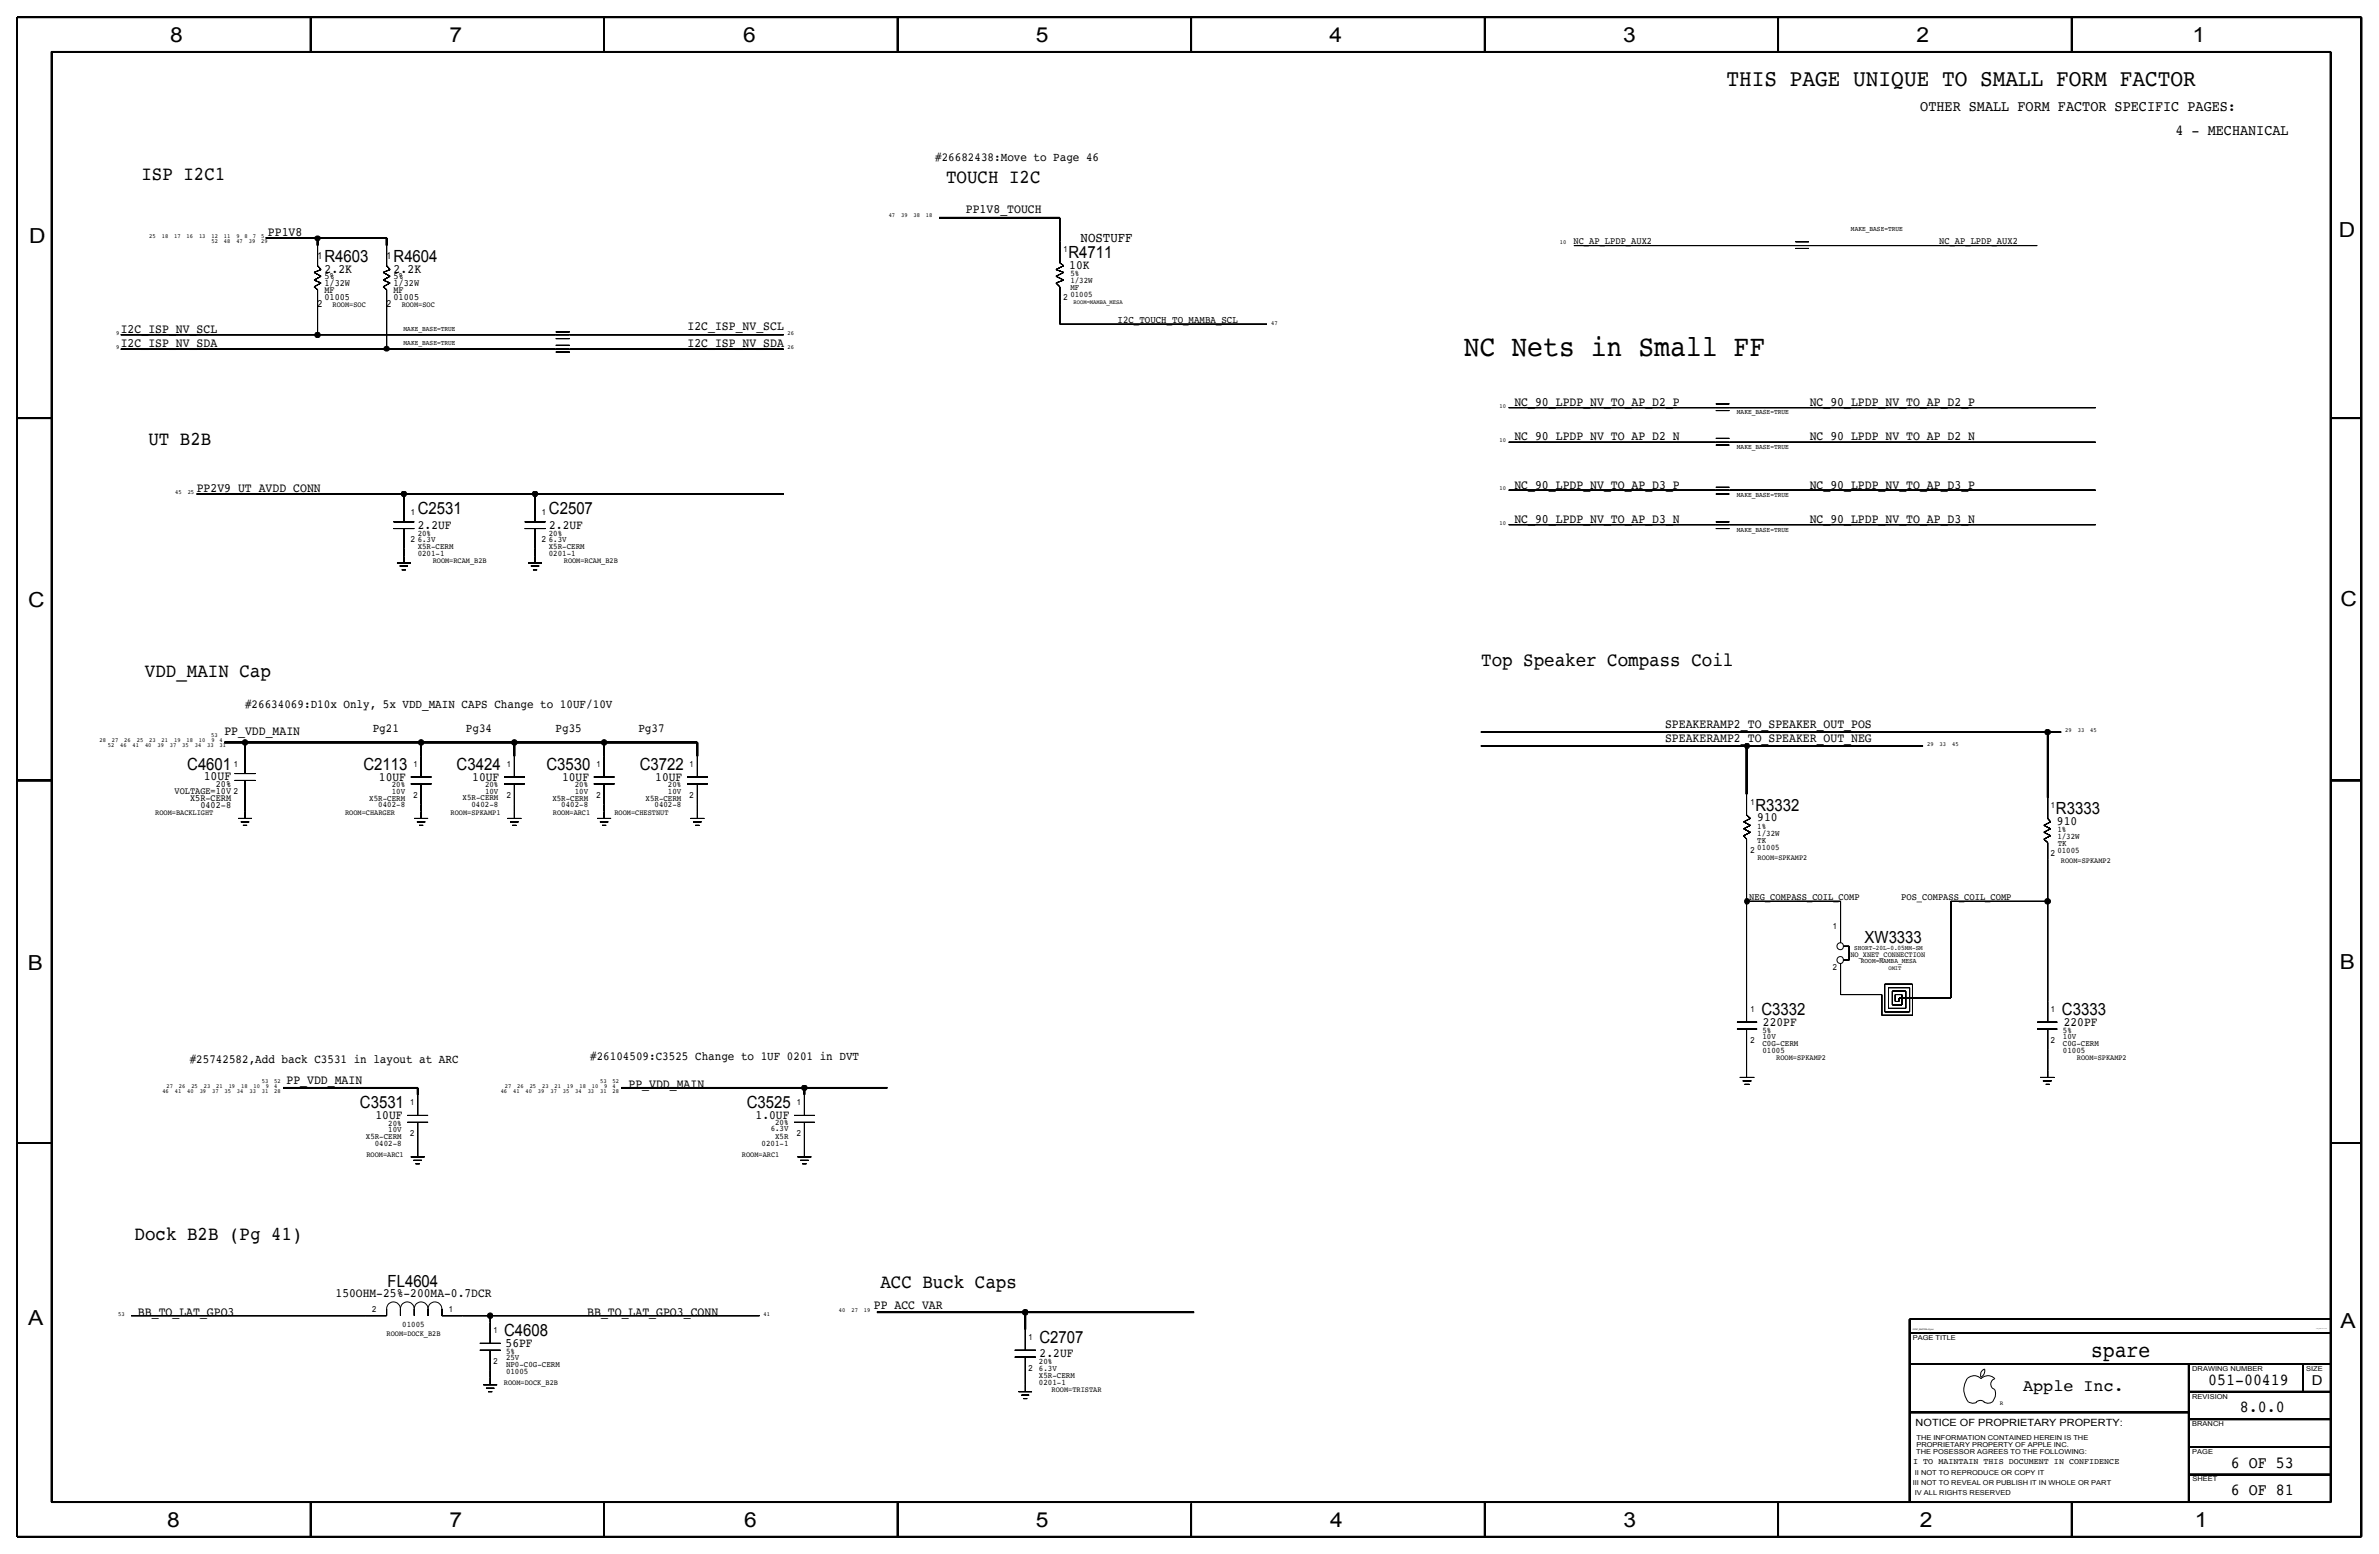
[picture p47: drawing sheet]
<svg xmlns="http://www.w3.org/2000/svg" width="875mm" height="572mm" viewBox="0 0 875 572" stroke-linecap="round" stroke-linejoin="round" font-family="sans-serif">
<defs><g id="words">
<text font-size="10.9" x="538.4" y="130.9">NC Nets in Small FF</text>
<text font-size="8.7" x="635" y="31.8">THIS PAGE UNIQUE TO SMALL FORM FACTOR</text>
<text font-size="8.1" x="769.2" y="499.1">spare</text>
<g font-size="7.6">
<text x="62.5" y="15.5">8</text>
<text x="165.4" y="15.5">7</text>
<text x="273.3" y="15.5">6</text>
<text x="381" y="15.5">5</text>
<text x="489" y="15.5">4</text>
<text x="597" y="15.5">3</text>
<text x="704.9" y="15.5">2</text>
<text x="806.5" y="15.5">1</text>
<text x="10.7" y="89.5">D</text>
<text x="860.3" y="87.2">D</text>
<text x="10.4" y="223.3">C</text>
<text x="860.8" y="222.8">C</text>
<text x="10.2" y="356.7">B</text>
<text x="860.6" y="356.4">B</text>
<text x="10.4" y="487.5">A</text>
<text x="860.8" y="488.2">A</text>
<text x="61.5" y="561.7">8</text>
<text x="165.4" y="561.7">7</text>
<text x="273.8" y="561.6">6</text>
<text x="381" y="561.7">5</text>
<text x="489.2" y="561.7">4</text>
<text x="597.1" y="561.6">3</text>
<text x="706.2" y="561.7">2</text>
<text x="807.3" y="561.7">1</text>
</g>
<g font-size="7.2">
<text x="52" y="66">ISP I2C1</text>
<text x="348" y="67.3">TOUCH I2C</text>
<text x="54.6" y="163.8">UT B2B</text>
<text x="544.8" y="245.1">Top Speaker Compass Coil</text>
<text x="53.3" y="248.9">VDD_MAIN Cap</text>
<text x="49.5" y="455.9">Dock B2B (Pg 41)</text>
<text x="323.8" y="473.7">ACC Buck Caps</text>
</g>
<g font-size="6.2">
<text x="393" y="94.9">R4711</text>
<text x="119.3" y="96.4">R4603</text>
<text x="144.8" y="96.4">R4604</text>
<text x="153.7" y="189.1">C2531</text>
<text x="201.9" y="189.1">C2507</text>
<text x="68.9" y="283.2">C4601</text>
<text x="133.6" y="283.2">C2113</text>
<text x="168" y="283.2">C3424</text>
<text x="201" y="283.2">C3530</text>
<text x="235.3" y="283.2">C3722</text>
<text x="645.7" y="298.1">R3332</text>
<text x="756.2" y="299.4">R3333</text>
<text x="685.8" y="346.9">XW3333</text>
<text x="647.9" y="373.3">C3332</text>
<text x="758.4" y="373.3">C3333</text>
<text x="132.4" y="407.7">C3531</text>
<text x="274.7" y="407.7">C3525</text>
<text x="142.6" y="473.5">FL4604</text>
<text x="185.4" y="491.5">C4608</text>
<text x="382.3" y="494">C2707</text>
<text x="812.2" y="509.3">051-00419</text>
<text x="744.2" y="511.5">Apple Inc.</text>
<text x="823.9" y="519.4">8.0.0</text>
<text x="820.6" y="539.7">6 OF 53</text>
<text x="820.6" y="549.9">6 OF 81</text>
</g>
<g font-size="5.6">
<text x="706.3" y="40.7">OTHER SMALL FORM FACTOR SPECIFIC PAGES:</text>
<text x="800.1" y="49.6">4 - MECHANICAL</text>
</g>
<text font-size="5.1" x="397.5" y="88.9">NOSTUFF</text>
<text font-size="5" x="850.3" y="509.3">D</text>
<g font-size="4.7">
<text x="355.3" y="78.3">PP1V8_TOUCH</text>
<text x="98.6" y="86.8">PP1V8</text>
<text x="119.4" y="100.2">2.2K</text>
<text x="144.8" y="100.2">2.2K</text>
<text x="393.3" y="99">10K</text>
<text x="44.4" y="122.5">I2C_ISP_NV_SCL</text>
<text x="252.9" y="121.3">I2C_ISP_NV_SCL</text>
<text x="44.4" y="127.7">I2C_ISP_NV_SDA</text>
<text x="252.9" y="127.7">I2C_ISP_NV_SDA</text>
<text x="557" y="149.3">NC_90_LPDP_NV_TO_AP_D2_P</text>
<text x="665.6" y="149.3">NC_90_LPDP_NV_TO_AP_D2_P</text>
<text x="557" y="162">NC_90_LPDP_NV_TO_AP_D2_N</text>
<text x="665.6" y="162">NC_90_LPDP_NV_TO_AP_D2_N</text>
<text x="557" y="179.7">NC_90_LPDP_NV_TO_AP_D3_P</text>
<text x="665.6" y="179.7">NC_90_LPDP_NV_TO_AP_D3_P</text>
<text x="72.4" y="181">PP2V9_UT_AVDD_CONN</text>
<text x="153.7" y="194.4">2.2UF</text>
<text x="202" y="194.4">2.2UF</text>
<text x="557" y="192.4">NC_90_LPDP_NV_TO_AP_D3_N</text>
<text x="665.6" y="192.4">NC_90_LPDP_NV_TO_AP_D3_N</text>
<text x="612.4" y="267.9">SPEAKERAMP2_TO_SPEAKER_OUT_POS</text>
<text x="82.5" y="270.5">PP_VDD_MAIN</text>
<text x="612.4" y="273">SPEAKERAMP2_TO_SPEAKER_OUT_NEG</text>
<text x="74.9" y="286.9">10UF</text>
<text x="139.4" y="287.1">10UF</text>
<text x="173.7" y="287.1">10UF</text>
<text x="206.7" y="287.1">10UF</text>
<text x="241" y="287.1">10UF</text>
<text x="646.3" y="302.1">910</text>
<text x="756.6" y="303.4">910</text>
<text x="648.4" y="377.2">220PF</text>
<text x="759.1" y="377.2">220PF</text>
<text x="105.4" y="398.8">PP_VDD_MAIN</text>
<text x="231.2" y="400">PP_VDD_MAIN</text>
<text x="138.1" y="411.5">10UF</text>
<text x="277.9" y="411.5">1.0UF</text>
<text x="123.4" y="477">150OHM-25%-200MA-0.7DCR</text>
<text x="50.8" y="483.9">BB_TO_LAT_GPO3</text>
<text x="216" y="483.9">BB_TO_LAT_GPO3_CONN</text>
<text x="321.4" y="481.5">PP_ACC_VAR</text>
<text x="186" y="495.3">56PF</text>
<text x="382.4" y="499.1">2.2UF</text>
</g>
<g font-size="4.5">
<text x="344" y="59.4">#26682438:Move to Page 46</text>
<text x="90.1" y="260.3">#26634069:D10x Only, 5x VDD_MAIN CAPS Change to 10UF/10V</text>
<text x="137.1" y="269.1">Pg21</text>
<text x="171.4" y="269.1">Pg34</text>
<text x="204.4" y="269.1">Pg35</text>
<text x="234.8" y="269.1">Pg37</text>
<text x="217.1" y="389.8">#26104509:C3525 Change to 1UF 0201 in DVT</text>
<text x="69.8" y="391.1">#25742582,Add back C3531 in layout at ARC</text>
</g>
<text font-size="3.8" x="411.1" y="118.7">I2C_TOUCH_TO_MAMBA_SCL</text>
<text font-size="3.7" x="704.6" y="524.5">NOTICE OF PROPRIETARY PROPERTY:</text>
<g font-size="3.6">
<text x="578.7" y="89.7">NC_AP_LPDP_AUX2</text>
<text x="713.3" y="89.7">NC_AP_LPDP_AUX2</text>
<text x="643.4" y="331">NEG_COMPASS_COIL_COMP</text>
<text x="699.3" y="331">POS_COMPASS_COIL_COMP</text>
</g>
<g font-size="3.5">
<text x="116.8" y="95.2">1</text>
<text x="142.2" y="95.2">1</text>
<text x="119.3" y="107.7">MF</text>
<text x="119.3" y="105.2">1/32W</text>
<text x="119.3" y="102.6">5%</text>
<text x="144.7" y="105.3">1/32W</text>
<text x="144.7" y="107.7">MF</text>
<text x="144.7" y="102.6">5%</text>
<text x="116.8" y="113">2</text>
<text x="119.3" y="110.3">01005</text>
<text x="142.2" y="113">2</text>
<text x="144.7" y="110.3">01005</text>
<text x="64.2" y="292">VOLTAGE=10V</text>
<text x="79.4" y="289.5">20%</text>
<text x="69.9" y="294.5">X5R-CERM</text>
<text x="73.7" y="297.1">0402-8</text>
</g>
<g font-size="3.1">
<text x="391.2" y="92.6">1</text>
<text x="393.7" y="101.5">5%</text>
<text x="393.7" y="104">1/32W</text>
<text x="393.7" y="106.6">MF</text>
<text x="391.2" y="110.3">2</text>
<text x="393.7" y="109.1">01005</text>
<text x="151.1" y="189.3">1</text>
<text x="199.3" y="189.3">1</text>
<text x="153.6" y="197">20%</text>
<text x="201.9" y="197">20%</text>
<text x="151.1" y="199.4">2</text>
<text x="153.6" y="199.5">6.3V</text>
<text x="153.6" y="201.9">X5R-CERM</text>
<text x="199.3" y="199.4">2</text>
<text x="201.9" y="199.4">6.3V</text>
<text x="201.9" y="202">X5R-CERM</text>
<text x="153.6" y="204.6">0201-1</text>
<text x="201.9" y="204.6">0201-1</text>
<text x="86" y="281.9">1</text>
<text x="152.1" y="281.9">1</text>
<text x="186.4" y="281.9">1</text>
<text x="219.4" y="281.9">1</text>
<text x="253.7" y="281.9">1</text>
<text x="86" y="292.1">2</text>
<text x="144.1" y="291.9">10V</text>
<text x="144.1" y="289.6">20%</text>
<text x="152.1" y="293.4">2</text>
<text x="178.4" y="291.8">10V</text>
<text x="178.4" y="289.6">20%</text>
<text x="186.4" y="293.4">2</text>
<text x="211.4" y="289.6">20%</text>
<text x="211.4" y="291.9">10V</text>
<text x="219.4" y="293.4">2</text>
<text x="245.7" y="291.9">10V</text>
<text x="245.7" y="289.6">20%</text>
<text x="253.7" y="293.4">2</text>
<text x="135.8" y="294.4">X5R-CERM</text>
<text x="139.1" y="296.9">0402-8</text>
<text x="170.1" y="294.4">X5R-CERM</text>
<text x="173.4" y="296.9">0402-8</text>
<text x="203.2" y="294.4">X5R-CERM</text>
<text x="206.5" y="296.9">0402-8</text>
<text x="237.4" y="294.4">X5R-CERM</text>
<text x="240.7" y="296.9">0402-8</text>
<text x="643.9" y="295.9">1</text>
<text x="754.4" y="297.2">1</text>
<text x="646.3" y="304.8">1%</text>
<text x="646.3" y="307.3">1/32W</text>
<text x="646.3" y="309.9">TK</text>
<text x="756.7" y="306.1">1%</text>
<text x="756.7" y="308.6">1/32W</text>
<text x="756.9" y="311.1">TK</text>
<text x="643.9" y="313.7">2</text>
<text x="646.3" y="312.4">01005</text>
<text x="754.4" y="315">2</text>
<text x="756.7" y="313.7">01005</text>
<text x="674.1" y="341.6">1</text>
<text x="674.1" y="356.9">2</text>
<text x="643.9" y="372.1">1</text>
<text x="754.4" y="372.1">1</text>
<text x="643.9" y="383.5">2</text>
<text x="648.3" y="379.7">5%</text>
<text x="648.3" y="382">10V</text>
<text x="754.4" y="383.5">2</text>
<text x="758.8" y="379.7">5%</text>
<text x="758.8" y="382">10V</text>
<text x="648.3" y="387.1">01005</text>
<text x="648.3" y="384.6">C0G-CERM</text>
<text x="758.8" y="387.1">01005</text>
<text x="758.8" y="384.5">C0G-CERM</text>
<text x="150.8" y="406.4">1</text>
<text x="293.1" y="406.4">1</text>
<text x="285.1" y="413.8">20%</text>
<text x="134.6" y="418.9">X5R-CERM</text>
<text x="142.8" y="416.3">10V</text>
<text x="142.8" y="414">20%</text>
<text x="150.8" y="417.8">2</text>
<text x="283.5" y="416.1">6.3V</text>
<text x="285.1" y="418.8">X5R</text>
<text x="293.1" y="417.8">2</text>
<text x="137.9" y="421.4">0402-8</text>
<text x="280.1" y="421.4">0201-1</text>
<text x="136.9" y="482.6">2</text>
<text x="165.1" y="482.6">1</text>
<text x="148" y="487.9">01005</text>
<text x="181.6" y="490.2">1</text>
<text x="186.1" y="497.8">5%</text>
<text x="378.3" y="492.7">1</text>
<text x="181.6" y="501.6">2</text>
<text x="186.1" y="500.1">25V</text>
<text x="186.1" y="502.7">NP0-C0G-CERM</text>
<text x="382.1" y="501.6">20%</text>
<text x="186.1" y="505.2">01005</text>
<text x="378.3" y="504.2">2</text>
<text x="382.1" y="509.3">0201-1</text>
<text x="382.1" y="506.7">X5R-CERM</text>
<text x="382.1" y="504.2">6.3V</text>
<text x="703.7" y="538.5">I TO MAINTAIN THIS DOCUMENT IN CONFIDENCE</text>
</g>
<g font-size="2.9">
<text x="122.3" y="112.9">ROOM=SOC</text>
<text x="147.7" y="112.9">ROOM=SOC</text>
<text x="159.2" y="206.9">ROOM=RCAM_B2B</text>
<text x="207.4" y="206.9">ROOM=RCAM_B2B</text>
<text x="57.1" y="299.7">ROOM=BACKLIGHT</text>
<text x="126.9" y="299.7">ROOM=CHARGER</text>
<text x="165.8" y="299.7">ROOM=SPKAMP1</text>
<text x="203.4" y="299.7">ROOM=ARC1</text>
<text x="226" y="299.7">ROOM=CHESTNUT</text>
<text x="646.5" y="316.2">ROOM=SPKAMP2</text>
<text x="758.1" y="317.5">ROOM=SPKAMP2</text>
<text x="680.6" y="351.8">NO_XNET_CONNECTION</text>
<text x="653.3" y="389.9">ROOM=SPKAMP2</text>
<text x="763.9" y="389.9">ROOM=SPKAMP2</text>
<text x="134.8" y="425.4">ROOM=ARC1</text>
<text x="272.9" y="425.4">ROOM=ARC1</text>
<text x="142.2" y="491.5">ROOM=DOCK_B2B</text>
<text x="185.4" y="509.3">ROOM=DOCK_B2B</text>
<text x="386.8" y="511.8">ROOM=TRISTAR</text>
</g>
<g font-size="2.6">
<text x="680.8" y="85.1">MAKE_BASE=TRUE</text>
<text x="148.5" y="121.9">MAKE_BASE=TRUE</text>
<text x="148.5" y="127">MAKE_BASE=TRUE</text>
<text x="638.9" y="152.3">MAKE_BASE=TRUE</text>
<text x="638.9" y="165.1">MAKE_BASE=TRUE</text>
<text x="638.9" y="183">MAKE_BASE=TRUE</text>
<text x="638.9" y="195.5">MAKE_BASE=TRUE</text>
<text x="684.5" y="354.3">ROOM=MAMBA_MESA</text>
</g>
<g font-size="2.5">
<text x="682" y="349.2">SHORT-20L-0.05MM-SM</text>
<text x="703.5" y="492.8">PAGE TITLE</text>
<text x="806.3" y="504.2">DRAWING NUMBER</text>
<text x="848.2" y="504.2">SIZE</text>
<text x="806.3" y="514.4">REVISION</text>
<text x="806.3" y="524.5">BRANCH</text>
<text x="704.9" y="532.1">PROPRIETARY PROPERTY OF APPLE INC.</text>
<text x="704.9" y="529.6">THE INFORMATION CONTAINED HEREIN IS THE</text>
<text x="704.8" y="534.7">THE POSESSOR AGREES TO THE FOLLOWING:</text>
<text x="806.3" y="534.7">PAGE</text>
<text x="704.3" y="542.3">II NOT TO REPRODUCE OR COPY IT</text>
<text x="806.4" y="544.8">SHEET</text>
<text x="703.5" y="546.1">III NOT TO REVEAL OR PUBLISH IT IN WHOLE OR PART</text>
<text x="704.3" y="549.9">IV ALL RIGHTS RESERVED</text>
</g>
<g font-size="2.3">
<text x="326.9" y="80">47</text>
<text x="331.4" y="80">39</text>
<text x="336" y="80">38</text>
<text x="340.6" y="80">18</text>
<text x="54.9" y="87.6">25</text>
<text x="59.5" y="87.6">18</text>
<text x="64.1" y="87.6">17</text>
<text x="68.6" y="87.6">16</text>
<text x="73.2" y="87.6">13</text>
<text x="77.8" y="87.6">12</text>
<text x="77.8" y="89.4">52</text>
<text x="82.4" y="87.6">11</text>
<text x="82.4" y="89.4">48</text>
<text x="86.9" y="87.6">9</text>
<text x="86.9" y="89.4">47</text>
<text x="90" y="87.6">8</text>
<text x="91.5" y="89.4">39</text>
<text x="93" y="87.6">7</text>
<text x="96.1" y="87.6">5</text>
<text x="96.1" y="89.4">29</text>
<text x="573.7" y="89.7">10</text>
<text x="394.9" y="111.8">ROOM=MAMBA_MESA</text>
<text x="467.6" y="119.4">47</text>
<text x="42.7" y="123.2">9</text>
<text x="289.7" y="123.1">26</text>
<text x="42.8" y="128.2">9</text>
<text x="289.7" y="128.3">26</text>
<text x="551.6" y="149.9">10</text>
<text x="551.6" y="162.5">10</text>
<text x="64.5" y="181.5">45</text>
<text x="69" y="181.5">25</text>
<text x="551.6" y="180.4">10</text>
<text x="551.6" y="193">10</text>
<text x="759.7" y="269.2">29</text>
<text x="764.2" y="269.2">33</text>
<text x="768.8" y="269.2">45</text>
<text x="36.6" y="272.9">28</text>
<text x="39.6" y="274.8">52</text>
<text x="41.2" y="272.9">27</text>
<text x="44.2" y="274.8">46</text>
<text x="45.7" y="272.9">26</text>
<text x="48.8" y="274.8">41</text>
<text x="50.3" y="272.9">25</text>
<text x="53.3" y="274.8">40</text>
<text x="54.9" y="272.9">23</text>
<text x="57.9" y="274.8">39</text>
<text x="59.4" y="272.9">21</text>
<text x="62.5" y="274.8">37</text>
<text x="64" y="272.9">19</text>
<text x="67.1" y="274.8">35</text>
<text x="68.6" y="272.9">18</text>
<text x="71.6" y="274.8">34</text>
<text x="73.2" y="272.9">10</text>
<text x="76.2" y="274.8">33</text>
<text x="77.7" y="271.1">53</text>
<text x="77.7" y="272.9">9</text>
<text x="80.8" y="274.8">31</text>
<text x="80.8" y="272.9">4</text>
<text x="708.9" y="274.3">29</text>
<text x="713.4" y="274.3">33</text>
<text x="718" y="274.3">45</text>
<text x="694.6" y="356.9">OMIT</text>
<text x="59.7" y="401.8">46</text>
<text x="61.2" y="400">27</text>
<text x="64.3" y="401.8">41</text>
<text x="65.8" y="400">26</text>
<text x="68.9" y="401.8">40</text>
<text x="70.4" y="400">25</text>
<text x="73.4" y="401.8">39</text>
<text x="75" y="400">23</text>
<text x="78" y="401.8">37</text>
<text x="79.5" y="400">21</text>
<text x="82.6" y="401.8">35</text>
<text x="84.1" y="400">19</text>
<text x="87.2" y="401.8">34</text>
<text x="88.7" y="400">18</text>
<text x="91.7" y="401.8">33</text>
<text x="93.3" y="400">10</text>
<text x="96.3" y="398.1">53</text>
<text x="96.3" y="401.8">31</text>
<text x="97.8" y="400">9</text>
<text x="100.9" y="398.1">52</text>
<text x="100.9" y="400">4</text>
<text x="100.9" y="401.8">28</text>
<text x="184.2" y="401.8">46</text>
<text x="185.7" y="400">27</text>
<text x="188.7" y="401.8">41</text>
<text x="190.3" y="400">26</text>
<text x="193.3" y="401.8">40</text>
<text x="194.8" y="400">25</text>
<text x="197.9" y="401.8">39</text>
<text x="199.4" y="400">23</text>
<text x="202.5" y="401.8">37</text>
<text x="204" y="400">21</text>
<text x="207" y="401.8">35</text>
<text x="208.5" y="400">19</text>
<text x="211.6" y="401.8">34</text>
<text x="213.1" y="400">18</text>
<text x="216.2" y="401.8">33</text>
<text x="217.7" y="400">10</text>
<text x="220.7" y="398.1">53</text>
<text x="220.7" y="401.8">31</text>
<text x="222.3" y="400">9</text>
<text x="225.3" y="398.1">52</text>
<text x="225.3" y="400">4</text>
<text x="225.3" y="401.8">28</text>
<text x="43.4" y="483.8">53</text>
<text x="280.8" y="483.8">41</text>
<text x="308.6" y="482.6">40</text>
<text x="313.2" y="482.6">27</text>
<text x="317.7" y="482.6">19</text>
</g>
<text font-size="2.2" x="735.5" y="516.8">R</text>
<text font-size=".9" x="703.5" y="489">SYNC_MASTER=Sync</text>
<text font-size=".4" x="851.9" y="488.9">SYNC_DATE=05/17/2016</text>
</g></defs>
<g fill="none" stroke="#000" stroke-width=".37">
<path d="M116.8 90.3v7.4v-7.4v7.4l1.3 1.4-1.3-1.4 1.3 1.4-2.6 1.1 2.6-1.1-2.6 1.1 2.6 1.4-2.6-1.4 2.6 1.4-2.6 1.4 2.6-1.4-2.6 1.4 2.6 1.1-2.6-1.1 2.6 1.1-2.6 1.4 2.6-1.4-2.6 1.4 1.3 1-1.3-1 1.3 1v16.6M142.2 90.3v7.4v-7.4v7.4l1.3 1.4-1.3-1.4 1.3 1.4-2.6 1.1 2.6-1.1-2.6 1.1 2.6 1.4-2.6-1.4 2.6 1.4-2.6 1.4 2.6-1.4-2.6 1.4 2.6 1.1-2.6-1.1 2.6 1.1-2.6 1.4 2.6-1.4-2.6 1.4 1.3 1-1.3-1 1.3 1v21.9M389.8 80.1v16.6v-7.8v7.8l1.4 1-1.4-1 1.4 1-2.8 1.4 2.8-1.4-2.8 1.4 2.8 1.1-2.8-1.1 2.8 1.1-2.8 1.4 2.8-1.4-2.8 1.4 2.8 1.4-2.8-1.4 2.8 1.4-2.8 1.1 2.8-1.1-2.8 1.1 1.4 1.4-1.4-1.4 1.4 1.4v13.7v-7.4v7.4h76.2M578.9 90.3h170.4M660.4 91.4h4.9M660.4 88.9h4.9M44.4 123.1h72.4M44.4 128.4h97.8M116.8 123.1h171.5M142.2 128.4h146.1M204.4 124.5h5.1M204.4 122.1h5.1"/>
<path d="M204.4 129.5h5.1M204.4 127h5.1M554.9 149.9h215.9M631.1 151h5M631.1 148.5h5M554.9 162.6h215.9M631.1 163.7h5M631.1 161.2h5M631.1 179.2h5M144.7 191.9h7.7M144.7 194.4h7.7M148.6 194.4v12.7"/>
<path d="M148.6 184.2v7.7M193 191.9h7.6M193 194.4h7.6M196.8 194.4v12.7M196.8 184.2v7.7M554.9 193h215.9M554.9 180.3h215.9M631.1 181.7h5M631.1 194.4h5M631.1 191.9h5M146 207.1h5.1M147 208.1h3.1"/>
<path d="M147.8 209.6h1.5M194.3 207.1h5.1M195.3 208.1h3M196 209.6h1.6M90.1 276.9v7.6M154.9 278.1v7.7M189.2 278.1v7.7M222.2 278.1v7.7M256.5 278.1v7.7M86.3 284.5h7.6M86.3 287h7.6M90.1 287v14"/>
<path d="M151.1 285.8h7.6M151.1 288.3h7.6M154.9 288.3v12.7M185.4 285.8h7.6M185.4 288.3h7.6M189.2 288.3v12.7M218.4 285.8h7.6M218.4 288.3h7.6M222.2 288.3v12.7M252.7 285.8h7.6M252.7 288.3h7.6M256.5 288.3v12.7"/>
<path d="M642.4 292.1v7.6v-7.6v7.6l1.4 1.3-1.4-1.3 1.4 1.3-2.5 1.3 2.5-1.3-2.5 1.3 2.5 1.2-2.5-1.2 2.5 1.2-2.5 1.3 2.5-1.3-2.5 1.3 2.5 1.3-2.5-1.3 2.5 1.3-2.5 1.2 2.5-1.2-2.5 1.2 1.1 1.3-1.1-1.3 1.1 1.3v22.9v-16.5v16.5h34.6h-34.6h34.6v15.2M753.2 293.4v7.6v-7.6v7.6l1 1.3-1-1.3 1 1.3-2.4 1.2 2.4-1.2-2.4 1.2 2.4 1.3-2.4-1.3 2.4 1.3-2.4 1.3 2.4-1.3-2.4 1.3 2.4 1.2-2.4-1.2 2.4 1.2-2.4 1.3 2.4-1.3-2.4 1.3 1.4 1.3-1.4-1.3 1.4 1.3v21.6M87.6 301h5.1M88.6 302.3h3.1M89.4 303.5h1.5M152.4 301h5M153.4 302.3h3M154.1 303.5h1.5M186.7 301h5M187.6 302.3h3.1M188.4 303.5h1.5M219.7 301h5.1"/>
<path d="M220.7 302.3h3M221.4 303.5h1.6M254 301h5M255 302.3h3M255.7 303.5h1.5M642.4 331.5v44.4M753.2 331.5v44.4M753.2 331.5h-35.7h35.7h-35.7v35.5v-35.5v35.5h-19h19h-19v1.3v-1.3v1.3h-1.4h1.4h-1.4v-2.5v2.5v-2.5h2.5h-2.5h2.5v3.8v-3.8v3.8h-3.6h3.6h-3.6v-5.1v5.1v-5.1h5h-5h5v6.3v-6.3v6.3h-6.4h6.4h-6.4v-7.6v7.6v-7.6h7.8h-7.8h7.8v8.9v-8.9v8.9h-9.2h9.2h-9.2v-10.1v10.1v-10.1h10.2h-10.2h10.2v11.4v-11.4v11.4h-11.3h11.3h-11.3v-7.6v7.6v-7.6h-15.1h15.1h-15.1v-11.5M678 348h2.2h-2.2h2.2v5.1v-5.1v5.1h-2.2M638.9 375.9h7.4M638.9 378.5h7.4M642.4 378.5v17.7"/>
<path d="M749.3 375.9h7.4M749.3 378.5h7.4M753.2 378.5v17.7M639.9 396.2h5.3M641 397.5h3.2M641.7 398.8h1.8M750.4 396.2h5.2M751.4 397.5h3.2M752.5 398.8h1.4M149.8 410.2h7.6M149.8 412.8h7.6M153.6 412.8v12.7"/>
<path d="M153.6 402.6v7.6M292.1 410.2h7.6M292.1 412.8h7.6M295.9 412.8v12.7M295.9 402.6v7.6M151.1 425.5h5.1M152.1 426.7h3.1M152.9 428h1.5M293.3 425.5h5.1M294.3 426.7h3.1M295.1 428h1.5M147.3 481.3a2.54 2.54 0 0 0-2.6-2.5 2.54 2.54 0 0 0-2.5 2.5v2.6v-2.6v2.6h-94"/>
<path d="M147.3 481.3v2.6M147.3 481.3a2.54 2.54 0 0 1 2.5-2.5 2.54 2.54 0 0 1 2.6 2.5M152.4 481.3v2.6M152.4 481.3a2.54 2.54 0 0 1 2.5-2.5 2.54 2.54 0 0 1 2.5 2.5M157.4 481.3a2.54 2.54 0 0 1 2.6-2.5 2.54 2.54 0 0 1 2.5 2.5v2.6v-2.6v2.6h17.8M157.4 481.3v2.6M176.5 494h7.6M176.5 496.6h7.6M180.3 496.6v12.7M180.3 483.9v10.1M180.3 483.9h99.1M373.2 496.6h7.8"/>
<path d="M373.2 499.1h7.8M377.1 499.1v12.7M377.1 488.9v7.7M177.8 509.3h5M178.8 510.5h3M179.5 511.8h1.5M374.6 511.8h5M375.7 513.1h2.8M376.4 514.4h1.4M724.1 515.6l.5 .2a2.67 2.67 0 0 0 2.5-.2M726.8 515.7a2.09 2.09 0 0 1 3.1 0M728.6 506.5a2.69 2.69 0 0 0 1.3-3 2.26 2.26 0 0 0-1.3 3"/>
<path d="M729.7 515.6l.4 .2a2.67 2.67 0 0 0 2.6-.2M733.7 511.1a4.5 4.5 0 0 1-1 4.6M733.8 511a2.08 2.08 0 0 1-1.6-2 2.08 2.08 0 0 1 1.6-2 3.5 3.5 0 0 0-5.2 0 3.5 3.5 0 0 0-3.9-.8 3.5 3.5 0 0 0-2.2 3.3 7.1 7.1 0 0 0 1.6 6.2"/>
<circle cx="676.9" cy="353" r="1.25"/>
<circle cx="676.9" cy="348" r="1.25"/>
</g>
<g fill="none" stroke="#000" stroke-width=".6" stroke-linecap="butt">
<path d="M6.3 6.4v558.7v-558.7h862.2h-862.2h862.2v558.7v-558.7v558.7h-862.2h862.2h-862.2zM19 19.1v533.4v-533.4h838.2h-838.2h838.2v533.4v-533.4v533.4h-838.2h838.2h-838.2zM114.3 6.4v12.7M222.2 6.4v12.7M330.2 6.4v12.7M438.1 6.4v12.7M546.1 6.4v12.7M654 6.4v12.7M762 6.4v12.7M97.8 87.5h44.4h-25.4h25.4v2.8M116.8 87.5v2.8M345.4 80.1h44.4"/>
<path d="M6.3 153.8h12.7M857.2 153.8h11.3M72.4 181.7h124.4M148.6 181.7v2.5M196.8 181.7h91.5M196.8 181.7v2.5M82.5 273.1h7.6h-7.6h7.6v3.8M90.1 273.1h64.8M154.9 273.1h34.3M154.9 273.1v5M189.2 273.1h33M189.2 273.1v5"/>
<path d="M222.2 273.1h34.3h-34.3h34.3v5M222.2 273.1v5M544.7 274.3h97.7M544.7 269.2h208.5M707.3 274.3h-64.9h64.9h-64.9v17.8M758.1 269.2h-4.9h4.9h-4.9v24.2M6.3 287h12.7M857.2 287h11.3M104.1 400.1h49.5h-49.5h49.5v2.5M228.6 400.1h97.8M295.9 400.1v2.5M6.3 420.4h12.7"/>
<path d="M857.2 420.4h11.3M322.5 482.6h54.6M439.2 482.6h-62.1h62.1h-62.1v6.3M702.4 490.2h154.8M702.4 490.2v62.3M857.2 485.1h-154.8h154.8h-154.8v5.1M702.4 519.4h102.6M702.4 501.6h154.8M805 501.6v50.9M805 511.8h52.2M847 501.6v10.2M805 522h52.2"/>
<path d="M805 532.1h52.2M114.3 552.5v12.6M222.2 552.5v12.6M330.2 552.5v12.6M438.1 553v12.1M546.1 552.5v12.6M654 552.5v12.6M762 552.5v12.6M805 542.3h52.2"/>
</g>
<g fill="#000" stroke="#000" stroke-width=".37">
<path d="M116.1 87a.97 .97 0 0 1 1.5 .4 .97 .97 0 0 1-.8 1.3 .97 .97 0 0 1-1-1.2z"/>
<circle cx="116.8" cy="123.2" r="1"/>
<circle cx="142.2" cy="128.2" r=".93"/>
<circle cx="148.5" cy="181.7" r="1.06"/>
<circle cx="196.8" cy="181.7" r="1.06"/>
<circle cx="90.1" cy="273.1" r="1.01"/>
<circle cx="154.9" cy="273.1" r="1.01"/>
<circle cx="189.2" cy="273.1" r="1.01"/>
<circle cx="222.2" cy="273.1" r="1.01"/>
<circle cx="642.5" cy="274.4" r=".98"/>
<circle cx="753.1" cy="269.2" r="1.02"/>
<circle cx="642.5" cy="331.5" r=".98"/>
<circle cx="753.1" cy="331.5" r="1.02"/>
<circle cx="295.9" cy="400.1" r="1.01"/>
<circle cx="180.3" cy="483.9" r="1.01"/>
<circle cx="377.1" cy="482.6" r="1.06"/>
</g>
<use href="#words"/>
</svg>
